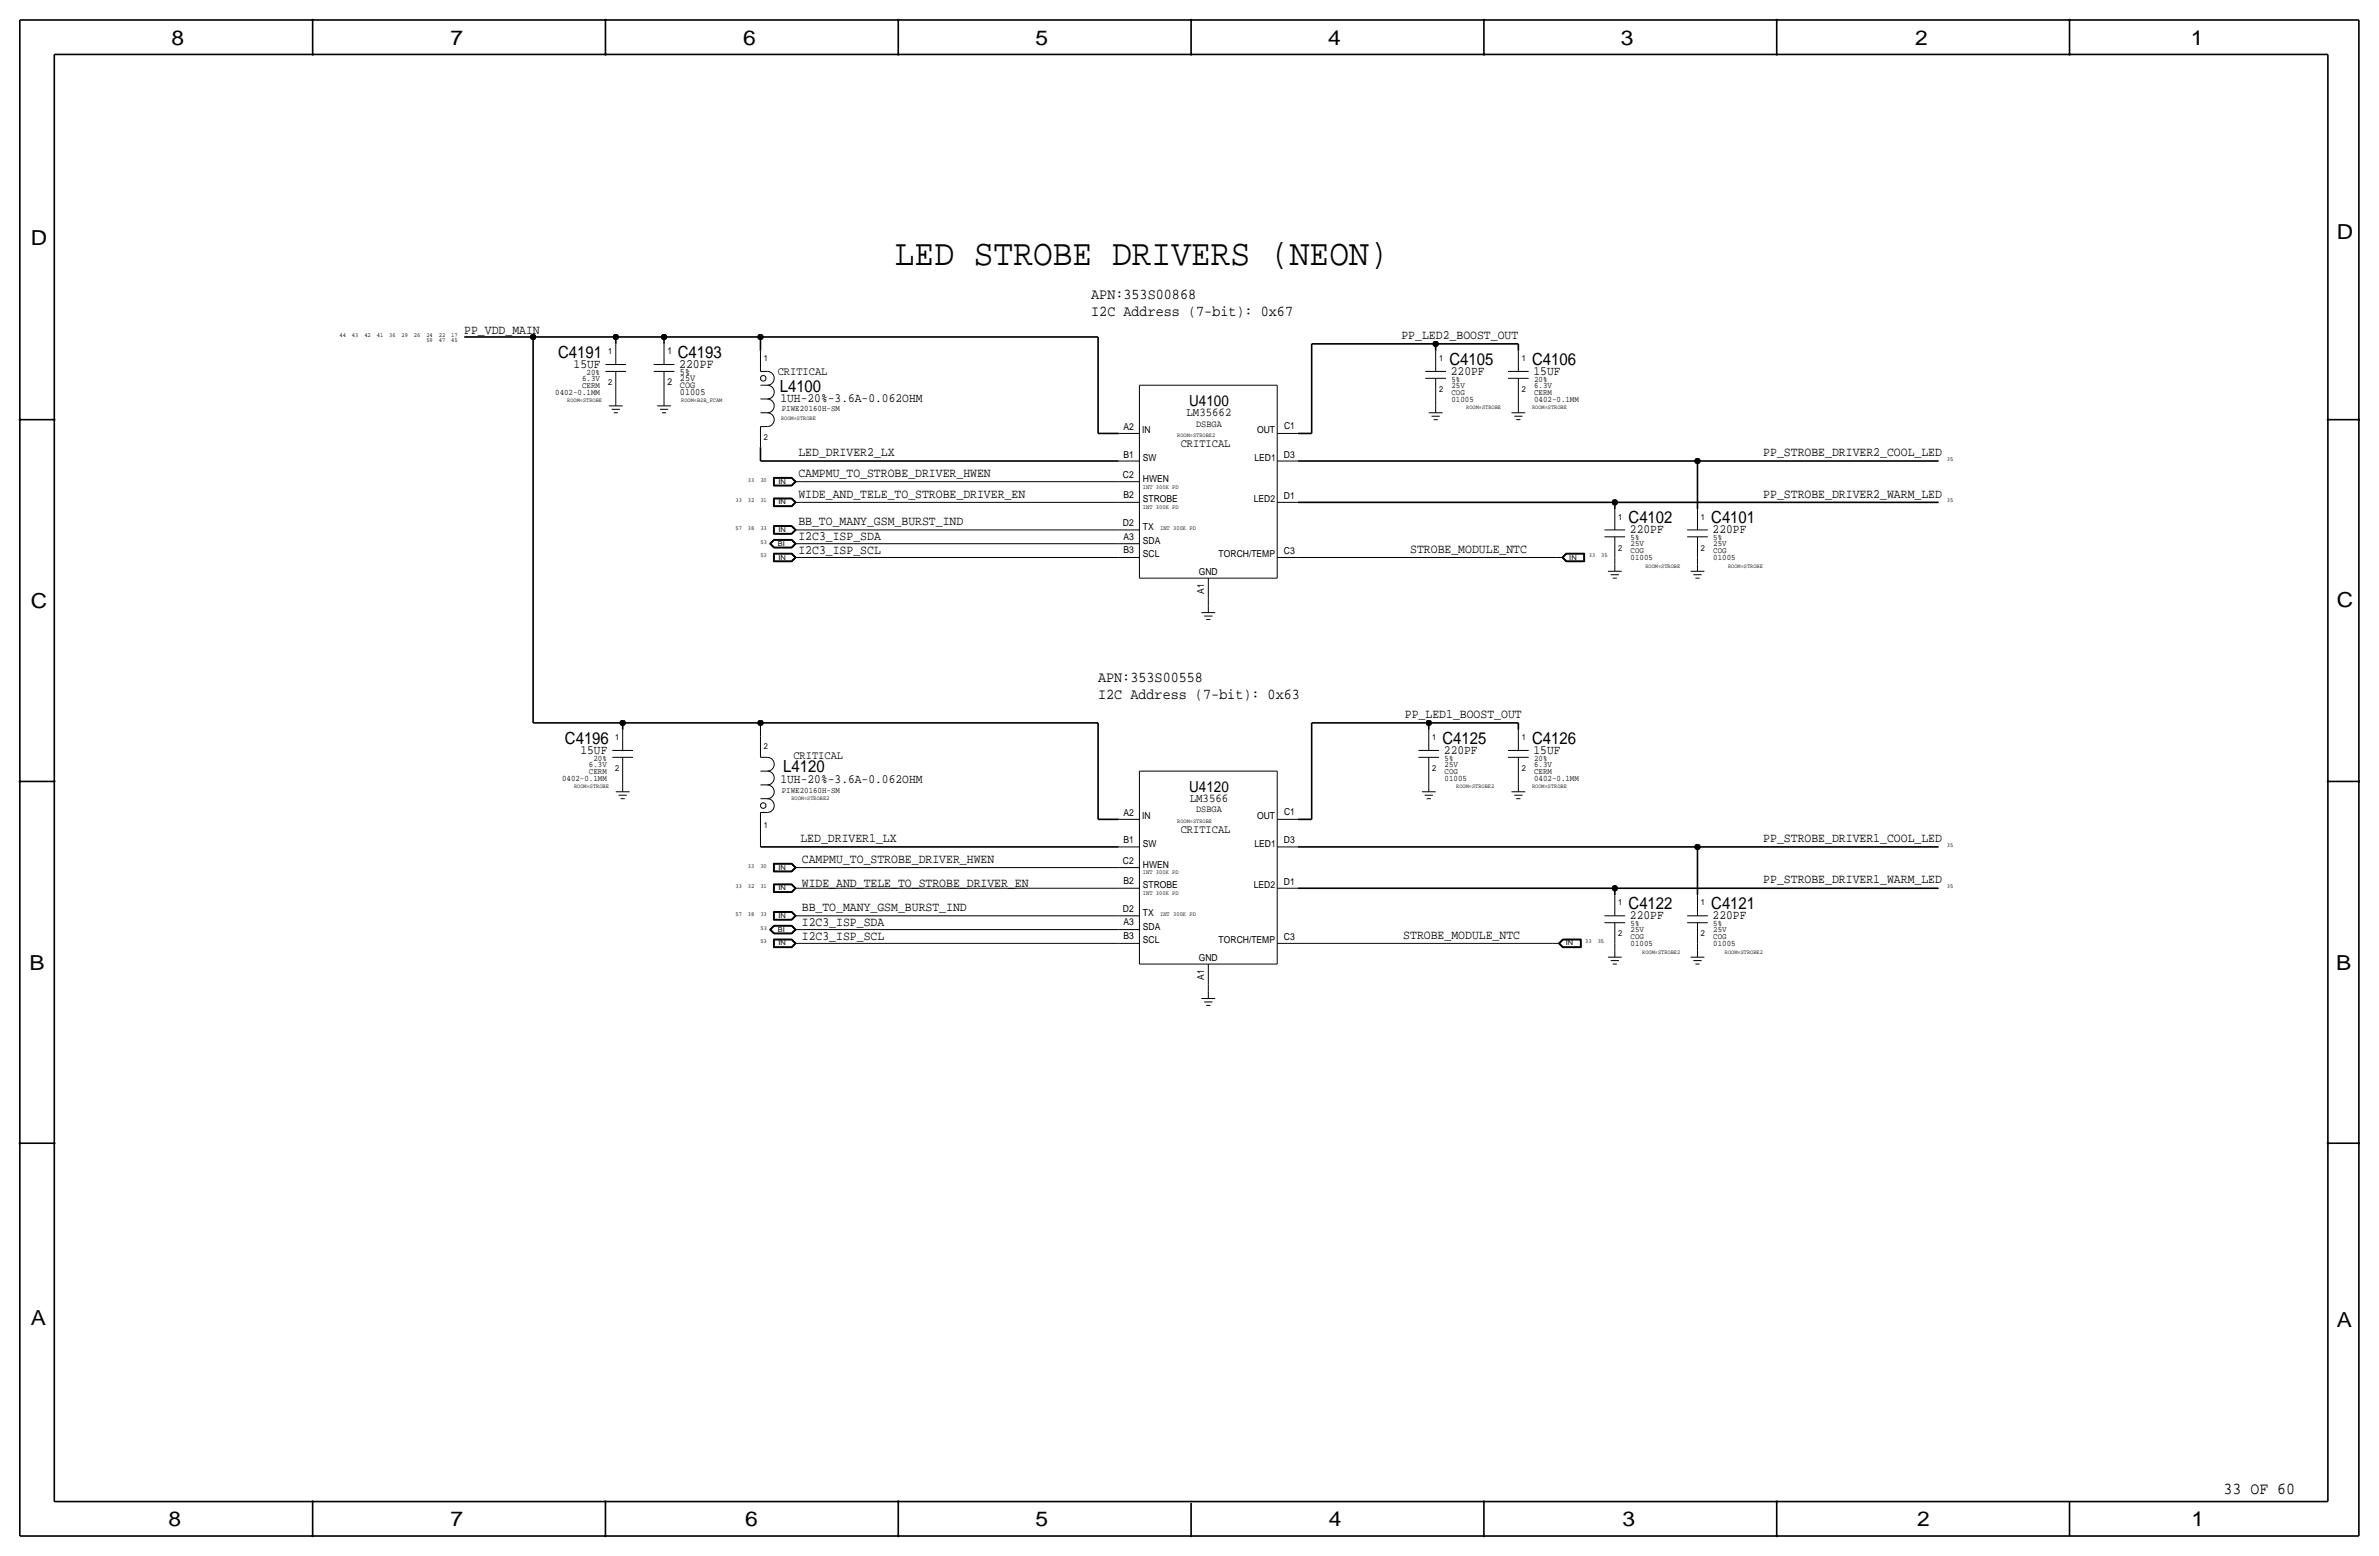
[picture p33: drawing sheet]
<svg xmlns="http://www.w3.org/2000/svg" width="877mm" height="574mm" viewBox="0 0 877 574" stroke-linecap="round" stroke-linejoin="round" font-family="sans-serif">
<defs><g id="words">
<text font-size="13.6" x="329.9" y="97.5">LED STROBE DRIVERS (NEON)</text>
<g font-size="7.6">
<text x="63.2" y="16.5">8</text>
<text x="166.1" y="16.5">7</text>
<text x="274" y="16.5">6</text>
<text x="381.7" y="16.5">5</text>
<text x="489.7" y="16.5">4</text>
<text x="597.6" y="16.5">3</text>
<text x="706.1" y="16.5">2</text>
<text x="807.7" y="16.5">1</text>
<text x="861.5" y="88.1">D</text>
<text x="11.4" y="90.4">D</text>
<text x="11.4" y="224.3">C</text>
<text x="861.5" y="223.8">C</text>
<text x="10.8" y="357.6">B</text>
<text x="861.3" y="357.4">B</text>
<text x="11.3" y="488.4">A</text>
<text x="861.5" y="489.2">A</text>
<text x="62.2" y="562.6">8</text>
<text x="166" y="562.6">7</text>
<text x="274.8" y="562.6">6</text>
<text x="381.7" y="562.6">5</text>
<text x="489.9" y="562.6">4</text>
<text x="598.1" y="562.6">3</text>
<text x="706.8" y="562.6">2</text>
<text x="807.9" y="562.6">1</text>
</g>
<g font-size="6.2">
<text x="205.7" y="131.8">C4191</text>
<text x="249.9" y="131.8">C4193</text>
<text x="534.4" y="134.4">C4105</text>
<text x="564.8" y="134.4">C4106</text>
<text x="287.5" y="144.5">L4100</text>
<text x="600.4" y="192.8">C4102</text>
<text x="630.9" y="192.8">C4101</text>
<text x="208.3" y="274.1">C4196</text>
<text x="531.8" y="274.1">C4125</text>
<text x="564.8" y="274.1">C4126</text>
<text x="288.7" y="284.6">L4120</text>
<text x="600.4" y="335">C4122</text>
<text x="630.9" y="335">C4121</text>
<text x="819.8" y="550.8">33 OF 60</text>
</g>
<g font-size="5.6">
<text x="402.3" y="110.2">APN:353S00868</text>
<text x="402.3" y="116.6">I2C Address (7-bit): 0x67</text>
<text x="438.4" y="149.6">U4100</text>
<text x="404.8" y="251.2">APN:353S00558</text>
<text x="404.8" y="257.6">I2C Address (7-bit): 0x63</text>
<text x="438.4" y="291.8">U4120</text>
</g>
<g font-size="4.7">
<text x="171.1" y="122.9">PP_VDD_MAIN</text>
<text x="516.7" y="125">PP_LED2_BOOST_OUT</text>
<text x="211.5" y="135.6">15UF</text>
<text x="250.4" y="135.6">220PF</text>
<text x="534.9" y="138.2">220PF</text>
<text x="565.4" y="138.2">15UF</text>
<text x="287.7" y="148.3">1UH-20%-3.6A-0.062OHM</text>
<text x="294.3" y="168.1">LED_DRIVER2_LX</text>
<text x="650.1" y="168.1">PP_STROBE_DRIVER2_COOL_LED</text>
<text x="294.3" y="175.8">CAMPMU_TO_STROBE_DRIVER_HWEN</text>
<text x="294.3" y="183.4">WIDE_AND_TELE_TO_STROBE_DRIVER_EN</text>
<text x="650.1" y="183.4">PP_STROBE_DRIVER2_WARM_LED</text>
<text x="294.3" y="193.6">BB_TO_MANY_GSM_BURST_IND</text>
<text x="600.9" y="196.6">220PF</text>
<text x="631.4" y="196.6">220PF</text>
<text x="294.3" y="199.1">I2C3_ISP_SDA</text>
<text x="519.9" y="203.7">STROBE_MODULE_NTC</text>
<text x="294.3" y="204.2">I2C3_ISP_SCL</text>
<text x="517.9" y="264.7">PP_LED1_BOOST_OUT</text>
<text x="214" y="277.9">15UF</text>
<text x="532.3" y="277.9">220PF</text>
<text x="565.4" y="277.9">15UF</text>
<text x="287.7" y="288.6">1UH-20%-3.6A-0.062OHM</text>
<text x="295.1" y="310.4">LED_DRIVER1_LX</text>
<text x="650.1" y="310.4">PP_STROBE_DRIVER1_COOL_LED</text>
<text x="295.6" y="318">CAMPMU_TO_STROBE_DRIVER_HWEN</text>
<text x="295.6" y="326.9">WIDE_AND_TELE_TO_STROBE_DRIVER_EN</text>
<text x="650.1" y="325.6">PP_STROBE_DRIVER1_WARM_LED</text>
<text x="295.6" y="335.8">BB_TO_MANY_GSM_BURST_IND</text>
<text x="295.6" y="341.4">I2C3_ISP_SDA</text>
<text x="600.9" y="338.8">220PF</text>
<text x="631.4" y="338.8">220PF</text>
<text x="295.6" y="346.5">I2C3_ISP_SCL</text>
<text x="517.3" y="346">STROBE_MODULE_NTC</text>
</g>
<g font-size="4.4">
<text x="437.4" y="153.4">LM35662</text>
<text x="438.6" y="295.7">LM3566</text>
</g>
<g font-size="4.3">
<text x="286.7" y="138.2">CRITICAL</text>
<text x="435.3" y="164.8">CRITICAL</text>
<text x="292.5" y="279.9">CRITICAL</text>
<text x="435.3" y="307.1">CRITICAL</text>
</g>
<g font-size="3.5">
<text x="246.1" y="130.6">1</text>
<text x="246.1" y="142">2</text>
<text x="250.6" y="140.5">25V</text>
<text x="250.6" y="143">COG</text>
<text x="250.6" y="138.2">5%</text>
<text x="250.6" y="145.5">01005</text>
<text x="414.2" y="158.5">A2</text>
<text x="421.1" y="159.8">IN</text>
<text x="441" y="157.2">DSBGA</text>
<text x="463.5" y="159.8">OUT</text>
<text x="473.4" y="158.2">C1</text>
<text x="414.2" y="168.7">B1</text>
<text x="421.3" y="169.9">SW</text>
<text x="462.5" y="169.9">LED1</text>
<text x="473.4" y="168.7">D3</text>
<text x="414" y="176.2">C2</text>
<text x="421.3" y="177.5">HWEN</text>
<text x="414.2" y="183.6">B2</text>
<text x="421.3" y="185.2">STROBE</text>
<text x="462.2" y="185.2">LED2</text>
<text x="473.4" y="183.9">D1</text>
<text x="414" y="194">D2</text>
<text x="421.3" y="195.3">TX</text>
<text x="414.2" y="198.9">A3</text>
<text x="414.2" y="204">B3</text>
<text x="421.3" y="200.4">SDA</text>
<text x="421.3" y="205.5">SCL</text>
<text x="449.3" y="205.5">TORCH/TEMP</text>
<text x="473.4" y="204.2">C3</text>
<text x="442" y="211.8">GND</text>
<text x="443.9" y="219" transform="rotate(-90 443.9 219)">A1</text>
<text x="441" y="299.5">DSBGA</text>
<text x="414.2" y="300.7">A2</text>
<text x="421.1" y="302">IN</text>
<text x="463.5" y="302">OUT</text>
<text x="473.4" y="300.5">C1</text>
<text x="414.2" y="310.9">B1</text>
<text x="473.4" y="310.9">D3</text>
<text x="421.3" y="312.2">SW</text>
<text x="462.5" y="312.2">LED1</text>
<text x="414" y="318.5">C2</text>
<text x="421.3" y="319.8">HWEN</text>
<text x="414.2" y="325.9">B2</text>
<text x="421.3" y="327.4">STROBE</text>
<text x="462.2" y="327.4">LED2</text>
<text x="473.4" y="326.1">D1</text>
<text x="414" y="336.2">D2</text>
<text x="414.2" y="341.1">A3</text>
<text x="421.3" y="337.6">TX</text>
<text x="414.2" y="346.2">B3</text>
<text x="421.3" y="342.6">SDA</text>
<text x="421.3" y="347.7">SCL</text>
<text x="449.3" y="347.7">TORCH/TEMP</text>
<text x="473.4" y="346.5">C3</text>
<text x="442" y="354.1">GND</text>
<text x="443.9" y="361.2" transform="rotate(-90 443.9 361.2)">A1</text>
</g>
<g font-size="3.1">
<text x="224.2" y="130.6">1</text>
<text x="281.6" y="133.1">1</text>
<text x="530.6" y="133.1">1</text>
<text x="561" y="133.1">1</text>
<text x="214.6" y="143">CERM</text>
<text x="214.6" y="140.5">6.3V</text>
<text x="216.2" y="138.2">20%</text>
<text x="224.2" y="142">2</text>
<text x="535.1" y="140.7">5%</text>
<text x="535.1" y="143">25V</text>
<text x="565.6" y="140.7">20%</text>
<text x="565.6" y="143">6.3V</text>
<text x="204.7" y="145.5">0402-0.1MM</text>
<text x="530.6" y="144.5">2</text>
<text x="535.1" y="148.1">01005</text>
<text x="535.1" y="145.5">COG</text>
<text x="561" y="144.5">2</text>
<text x="565.6" y="145.5">CERM</text>
<text x="565.6" y="148.1">0402-0.1MM</text>
<text x="288.2" y="151.4">PIWE20160H-SM</text>
<text x="281.6" y="162.3">2</text>
<text x="596.6" y="191.5">1</text>
<text x="627.1" y="191.5">1</text>
<text x="596.6" y="202.9">2</text>
<text x="601.2" y="199.1">5%</text>
<text x="601.2" y="204">COG</text>
<text x="601.2" y="201.4">25V</text>
<text x="627.1" y="202.9">2</text>
<text x="631.6" y="204">COG</text>
<text x="631.6" y="201.4">25V</text>
<text x="631.6" y="199.1">5%</text>
<text x="601.2" y="206.5">01005</text>
<text x="631.6" y="206.5">01005</text>
<text x="226.8" y="272.8">1</text>
<text x="528" y="272.8">1</text>
<text x="561" y="272.8">1</text>
<text x="218.8" y="280.4">20%</text>
<text x="281.6" y="276.1">2</text>
<text x="532.6" y="280.4">5%</text>
<text x="565.6" y="280.4">20%</text>
<text x="207.2" y="287.8">0402-0.1MM</text>
<text x="217.1" y="285.2">CERM</text>
<text x="217.1" y="282.7">6.3V</text>
<text x="226.8" y="284.2">2</text>
<text x="528" y="284.2">2</text>
<text x="532.6" y="287.8">01005</text>
<text x="532.6" y="285.2">COG</text>
<text x="532.6" y="282.7">25V</text>
<text x="561" y="284.2">2</text>
<text x="565.6" y="285.2">CERM</text>
<text x="565.6" y="282.7">6.3V</text>
<text x="565.6" y="287.8">0402-0.1MM</text>
<text x="288.2" y="292.2">PIWE20160H-SM</text>
<text x="281.6" y="305.4">1</text>
<text x="596.6" y="333.8">1</text>
<text x="627.1" y="333.8">1</text>
<text x="601.2" y="341.4">5%</text>
<text x="631.6" y="341.4">5%</text>
<text x="596.6" y="345.2">2</text>
<text x="601.2" y="346.2">COG</text>
<text x="601.2" y="343.7">25V</text>
<text x="627.1" y="345.2">2</text>
<text x="631.6" y="346.2">COG</text>
<text x="631.6" y="343.7">25V</text>
<text x="601.2" y="348.7">01005</text>
<text x="631.6" y="348.7">01005</text>
</g>
<g font-size="2.5">
<text x="287" y="178.3">IN</text>
<text x="287" y="185.9">IN</text>
<text x="287" y="196.1">IN</text>
<text x="286.7" y="201.2">BI</text>
<text x="287" y="206.2">IN</text>
<text x="578.6" y="206.2">IN</text>
<text x="287" y="320.5">IN</text>
<text x="287" y="328.2">IN</text>
<text x="287" y="338.3">IN</text>
<text x="286.7" y="343.4">BI</text>
<text x="287" y="348.5">IN</text>
<text x="577.3" y="348.5">IN</text>
</g>
<g font-size="2.3">
<text x="125.2" y="124.2">44</text>
<text x="129.7" y="124.2">43</text>
<text x="134.3" y="124.2">42</text>
<text x="138.9" y="124.2">41</text>
<text x="143.5" y="124.2">36</text>
<text x="148" y="124.2">29</text>
<text x="152.6" y="124.2">26</text>
<text x="157.2" y="124.2">24</text>
<text x="161.8" y="124.2">22</text>
<text x="166.3" y="124.2">17</text>
<text x="157.2" y="126">59</text>
<text x="161.8" y="126">47</text>
<text x="166.3" y="126">45</text>
<text x="717.8" y="169.9">35</text>
<text x="275.7" y="177.5">33</text>
<text x="280.3" y="177.5">30</text>
<text x="271.2" y="185.2">33</text>
<text x="275.7" y="185.2">32</text>
<text x="280.3" y="185.2">31</text>
<text x="421.3" y="180.1">INT 300K PD</text>
<text x="717.8" y="185.2">35</text>
<text x="421.3" y="187.7">INT 300K PD</text>
<text x="271.2" y="195.3">57</text>
<text x="275.7" y="195.3">38</text>
<text x="280.3" y="195.3">33</text>
<text x="427.7" y="195.3">INT 300K PD</text>
<text x="280.4" y="200.4">53</text>
<text x="280.3" y="205.5">53</text>
<text x="585.7" y="205.5">33</text>
<text x="590.3" y="205.5">35</text>
<text x="717.8" y="312.2">35</text>
<text x="275.7" y="319.8">33</text>
<text x="280.3" y="319.8">30</text>
<text x="421.3" y="322.3">INT 300K PD</text>
<text x="271.2" y="327.4">33</text>
<text x="275.7" y="327.4">32</text>
<text x="280.3" y="327.4">31</text>
<text x="421.3" y="329.9">INT 300K PD</text>
<text x="717.8" y="327.4">35</text>
<text x="271.2" y="337.6">57</text>
<text x="275.7" y="337.6">38</text>
<text x="280.3" y="337.6">33</text>
<text x="427.7" y="337.6">INT 300K PD</text>
<text x="280.3" y="347.7">53</text>
<text x="280.4" y="342.6">53</text>
<text x="584.5" y="347.7">33</text>
<text x="589" y="347.7">35</text>
</g>
<g font-size="2.2">
<text x="209.1" y="148.3">ROOM=STROBE</text>
<text x="251.2" y="148.3">ROOM=B2B_FCAM</text>
<text x="288" y="154.7">ROOM=STROBE</text>
<text x="540.6" y="150.9">ROOM=STROBE</text>
<text x="564.8" y="150.9">ROOM=STROBE</text>
<text x="434" y="161">ROOM=STROBE2</text>
<text x="606.6" y="209.3">ROOM=STROBE</text>
<text x="637.1" y="209.3">ROOM=STROBE</text>
<text x="211.7" y="290.6">ROOM=STROBE</text>
<text x="536.9" y="290.6">ROOM=STROBE2</text>
<text x="564.8" y="290.6">ROOM=STROBE</text>
<text x="291.8" y="294.8">ROOM=STROBE2</text>
<text x="434" y="303.3">ROOM=STROBE</text>
<text x="605.5" y="351.5">ROOM=STROBE2</text>
<text x="635.9" y="351.5">ROOM=STROBE2</text>
</g>
</g></defs>
<g fill="none" stroke="#000" stroke-width=".37">
<path d="M223.2 134.4h7.6zM223.2 136.9h7.6zM227 126.7v7.7zM227 136.9v7.6zM241 134.4h7.6zM241 136.9h7.6zM244.8 126.7v7.7zM244.8 136.9v7.6zM280.4 136.9h2.5zM280.4 129.3v7.6zM282.9 136.9a2.54 2.54 0 0 1 2.5 2.5 2.54 2.54 0 0 1-2.5 2.6 2.54 2.54 0 0 1 2.5 2.5 2.54 2.54 0 0 1-2.5 2.6 2.54 2.54 0 0 1 2.5 2.5 2.54 2.54 0 0 1-2.5 2.5 2.54 2.54 0 0 1 2.5 2.6 2.54 2.54 0 0 1-2.5 2.5M525.5 139.4h7.6z"/>
<path d="M525.5 136.9h7.6zM529.3 129.3v7.6zM529.3 139.4v7.7zM556 136.9h7.6zM556 139.4h7.6zM559.8 129.3v7.6zM559.8 139.4v7.7zM224.5 149.6h5.1zM225.5 150.9h3zM226.3 152.1h1.5zM227 144.5v2.6zM227 147.1v2.5z"/>
<path d="M242.3 149.6h5zM243.3 150.9h3zM244 152.1h1.6zM244.8 144.5v2.6zM244.8 147.1v2.5zM280.4 142h2.5zM280.4 147.1h2.5zM280.4 152.1h2.5zM280.4 157.2h2.5zM280.4 157.2v7.6zM412.4 159.8h7.7zM420.1 142h50.8z"/>
<path d="M420.1 142v71.1zM470.9 159.8h7.6zM470.9 142v71.1zM526.7 152.1h5.1zM527.8 153.4h3zM528.5 154.7h1.5zM529.3 147.1v2.5zM529.3 149.6v2.5zM557.2 152.1h5.1zM558.2 153.4h3.1zM559 154.7h1.5zM559.8 147.1v2.5z"/>
<path d="M559.8 149.6v2.5zM285.1 176v3.1zM285.1 179.1h6.8zM285.1 176h6.8zM285.2 176.1v2.9zM285.2 179h6.7zM285.2 176.1h6.7zM285.3 176.2v2.7zM285.3 178.9h6.5zM285.3 176.2h6.5zM285.4 176.3h6.4zM285.4 176.3v2.5z"/>
<path d="M285.4 178.8h6.4zM291.8 178.8l1.3-1.3zM291.8 176.3l1.3 1.2zM291.8 178.9l1.4-1.4zM291.8 176.2l1.4 1.3zM291.9 176.1l1.5 1.4zM291.9 179l1.5-1.5zM291.9 176l1.6 1.5zM291.9 179.1l1.6-1.6zM293.1 177.5h2.5zM295.6 177.5h116.8zM412.4 169.9h7.7z"/>
<path d="M412.4 177.5h7.7zM470.9 169.9h7.6zM285.1 193.8v3.1zM285.1 196.9h6.8zM285.1 183.6v3.1zM285.1 186.7h6.8zM285.1 193.8h6.8zM285.1 183.6h6.8zM285.2 193.9v2.9zM285.2 196.8h6.7zM285.2 183.7v2.9zM285.2 186.6h6.7z"/>
<path d="M285.2 193.9h6.7zM285.2 183.7h6.7zM285.3 198.8h6.6zM285.3 198.9h6.6zM285.3 194v2.7zM285.3 196.7h6.5zM285.3 183.8v2.7zM285.3 186.5h6.5zM285.3 194h6.5zM285.3 183.8h6.5zM285.4 199h6.4zM285.4 199.1h6.4z"/>
<path d="M285.4 194.1h6.4zM285.4 183.9h6.4zM285.4 194.1v2.5zM285.4 196.6h6.4zM285.4 183.9v2.5zM285.4 186.4h6.4zM291.8 186.4l1.3-1.2zM291.8 199.1l1.3 1.3zM291.8 194.1l1.3 1.2zM291.8 183.9l1.3 1.3zM291.8 196.7l1.4-1.4zM291.8 186.5l1.4-1.3z"/>
<path d="M291.8 199l1.4 1.4zM291.8 194l1.4 1.3zM291.8 183.8l1.4 1.4zM291.9 198.9l1.5 1.5zM291.9 193.9l1.5 1.4zM291.9 183.7l1.5 1.5zM291.9 196.8l1.5-1.5zM291.9 186.6l1.5-1.4zM291.9 198.8l1.6 1.6zM291.9 193.8l1.6 1.5zM291.9 183.6l1.6 1.6zM291.9 196.9l1.6-1.6z"/>
<path d="M291.9 186.7l1.6-1.5zM293.1 195.3h2.5zM293.1 185.2h2.5zM293.1 195.3l-1.3 1.3zM295.6 195.3h116.8zM295.6 185.2h116.8zM412.4 185.2h7.7zM412.4 195.3h7.7zM470.9 185.2h7.6zM591.5 197.9h7.6zM591.5 195.3h7.6zM595.3 187.7v7.6z"/>
<path d="M595.3 197.9v7.6zM622 197.9h7.6zM622 195.3h7.6zM625.8 187.7v7.6zM625.8 197.9v7.6zM283.7 200.4l1.6 1.6zM283.7 200.4l1.6-1.6zM283.9 200.4l1.4-1.5zM283.9 200.4l1.4 1.5zM284 200.4l1.4-1.4zM284 200.4l1.4 1.4zM284.2 200.4l1.2 1.3z"/>
<path d="M284.2 200.4l1.2-1.3zM285.1 203.9v3.2zM285.1 207.1h6.8zM285.1 203.9h6.8zM285.2 204v3zM285.2 207h6.7zM285.2 204h6.7zM285.3 202h6.6zM285.3 204.1v2.8zM285.3 206.9h6.5zM285.3 201.9h6.6zM285.3 204.1h6.5z"/>
<path d="M285.4 201.8h6.4zM285.4 204.2h6.4zM285.4 204.2v2.6zM285.4 206.8h6.4zM285.4 201.7h6.4zM291.8 206.8l1.3-1.3zM291.8 201.7l1.3-1.3zM291.8 204.2l1.3 1.3zM291.8 206.9l1.4-1.4zM291.8 201.8l1.4-1.4zM291.8 204.1l1.4 1.4zM291.9 204l1.5 1.5z"/>
<path d="M291.9 207l1.5-1.5zM291.9 201.9l1.5-1.5zM291.9 203.9l1.6 1.6zM291.9 207.1l1.6-1.6zM291.9 202l1.6-1.6zM293.1 205.5h2.5zM293.1 200.4h2.5zM295.6 205.5h116.8zM295.6 200.4h116.8zM412.4 205.5h7.7zM412.4 200.4h7.7zM420.1 213.1h50.8z"/>
<path d="M445.5 213.1v7.6zM470.9 205.5h7.6zM478.5 205.5h95.2zM573.7 205.5h2.6zM575.8 205.5l1.6 1.6zM576 205.5l1.4-1.5zM576 205.5l1.4 1.5zM576.1 205.5l1.4-1.4zM576.1 205.5l1.4 1.4zM576.3 205.5l1.2 1.3zM576.3 205.5l1.2-1.3zM577.4 203.9h6.8z"/>
<path d="M577.4 203.9l-1.6 1.6zM577.4 207.1h6.8zM577.4 207h6.7zM577.4 204h6.7zM577.5 206.9h6.5zM577.5 204.1h6.5zM577.5 204.2h6.4zM577.5 206.8h6.4zM583.9 204.2v2.6zM584 204.1v2.8zM584.1 204v3zM584.2 203.9v3.2z"/>
<path d="M592.8 210.6h5.1zM593.8 211.8h3.1zM594.6 213.1h1.5zM595.3 205.5v2.5zM595.3 208v2.6zM623.3 210.6h5zM624.3 211.8h3zM625 213.1h1.6zM625.8 205.5v2.5zM625.8 208v2.6zM442.9 225.8h5.1zM443.9 227.1h3.1z"/>
<path d="M444.7 228.3h1.5zM445.5 220.7v2.6zM445.5 223.3v2.5zM225.8 279.1h7.6zM225.8 276.6h7.6zM229.6 269v7.6zM229.6 279.1v7.7zM280.4 279.1h2.5zM280.4 266.4v5.1zM280.4 271.5v7.6zM282.9 279.2a2.54 2.54 0 0 1 2.5 2.5 2.54 2.54 0 0 1-2.5 2.6 2.51 2.51 0 0 1 2.5 2.5 2.51 2.51 0 0 1-2.5 2.5 2.54 2.54 0 0 1 2.5 2.5 2.54 2.54 0 0 1-2.5 2.6M522.9 279.1h7.7z"/>
<path d="M522.9 276.6h7.7zM526.7 269v7.6zM526.7 279.1v7.7zM556 276.6h7.6zM556 279.1h7.6zM559.8 269v7.6zM559.8 279.1v7.7zM227 291.8h5.1zM228 293.1h3.1zM228.8 294.4h1.5zM229.6 286.8v2.5zM229.6 289.3v2.5z"/>
<path d="M280.4 294.4h2.5zM280.4 289.3h2.5zM280.4 284.2h2.5zM280.4 299.5h2.5zM280.4 299.5v7.6zM282.9 294.4a2.51 2.51 0 0 1 2.5 2.6 2.51 2.51 0 0 1-2.5 2.5M420.1 284.2h50.8zM420.1 284.2v71.1zM470.9 284.2v71.1zM524.2 291.8h5.1zM525.2 293.1h3.1zM526 294.4h1.5z"/>
<path d="M526.7 286.8v2.5zM526.7 289.3v2.5zM557.2 291.8h5.1zM558.2 293.1h3.1zM559 294.4h1.5zM559.8 286.8v2.5zM559.8 289.3v2.5zM280.4 307.1v5.1zM285.1 318.2v3.2zM285.1 318.2h6.8zM285.2 318.3v3zM285.2 318.3h6.7z"/>
<path d="M285.3 318.4v2.8zM285.3 318.4h6.5zM285.4 318.5h6.4zM285.4 318.5v2.6zM291.8 318.5l1.3 1.3zM291.8 318.4l1.4 1.4zM291.9 318.3l1.5 1.5zM291.9 318.2l1.6 1.6zM293.1 319.8h2.5zM295.6 319.8h116.8zM412.4 302h7.7zM412.4 312.2h7.7z"/>
<path d="M412.4 319.8h7.7zM470.9 312.2h7.6zM470.9 302h7.6zM285.1 321.4h6.8zM285.1 325.8v3.2zM285.1 329h6.8zM285.1 336v3.1zM285.1 339.1h6.8zM285.1 325.8h6.8zM285.1 336h6.8zM285.2 321.3h6.7zM285.2 325.9v3z"/>
<path d="M285.2 328.9h6.7zM285.2 336.1v2.9zM285.2 339h6.7zM285.2 325.9h6.7zM285.2 336.1h6.7zM285.3 321.2h6.5zM285.3 326v2.8zM285.3 328.8h6.5zM285.3 336.2v2.7zM285.3 338.9h6.5zM285.3 326h6.5zM285.3 336.2h6.5z"/>
<path d="M285.4 326.1h6.4zM285.4 336.3h6.4zM285.4 321.1h6.4zM285.4 326.1v2.6zM285.4 328.7h6.4zM285.4 336.3v2.5zM285.4 338.8h6.4zM291.8 321.1l1.3-1.3zM291.8 328.7l1.3-1.3zM291.8 338.8l1.3-1.2zM291.8 326.1l1.3 1.3zM291.8 336.3l1.3 1.3z"/>
<path d="M291.8 321.2l1.4-1.4zM291.8 328.8l1.4-1.4zM291.8 338.9l1.4-1.3zM291.8 326l1.4 1.4zM291.8 336.2l1.4 1.4zM291.9 325.9l1.5 1.5zM291.9 336.1l1.5 1.5zM291.9 321.3l1.5-1.5zM291.9 328.9l1.5-1.5zM291.9 339l1.5-1.4zM291.9 325.8l1.6 1.6zM291.9 336l1.6 1.6z"/>
<path d="M291.9 321.4l1.6-1.6zM291.9 329l1.6-1.6zM291.9 339.1l1.6-1.5zM293.1 327.4h2.5zM293.1 337.6h2.5zM295.6 337.6h116.8zM295.6 327.4h116.8zM412.4 327.4h7.7zM412.4 337.6h7.7zM470.9 327.4h7.6zM591.5 337.6h7.6zM595.3 329.9v7.7z"/>
<path d="M622 337.6h7.6zM625.8 329.9v7.7zM283.7 342.6l1.6 1.6zM283.7 342.6l1.6-1.5zM283.9 342.6l1.4-1.4zM283.9 342.6l1.4 1.5zM284 342.6l1.4-1.3zM284 342.6l1.4 1.4zM284.2 342.6l1.2 1.3zM284.2 342.6l1.2-1.2zM285.1 346.2v3.1zM285.1 349.3h6.8z"/>
<path d="M285.1 346.2h6.8zM285.2 346.3v2.9zM285.2 349.2h6.7zM285.2 346.3h6.7zM285.3 344.2h6.6zM285.3 341.1h6.6zM285.3 341.2h6.6zM285.3 344.1h6.6zM285.3 346.4v2.7zM285.3 349.1h6.5zM285.3 346.4h6.5zM285.4 344h6.4z"/>
<path d="M285.4 341.3h6.4zM285.4 341.4h6.4zM285.4 346.5h6.4zM285.4 343.9h6.4zM285.4 346.5v2.5zM285.4 349h6.4zM291.8 343.9l1.3-1.3zM291.8 349l1.3-1.3zM291.8 341.4l1.3 1.2zM291.8 346.5l1.3 1.2zM291.8 344l1.4-1.4zM291.8 349.1l1.4-1.4z"/>
<path d="M291.8 341.3l1.4 1.3zM291.8 346.4l1.4 1.3zM291.9 341.2l1.5 1.4zM291.9 346.3l1.5 1.4zM291.9 344.1l1.5-1.5zM291.9 349.2l1.5-1.5zM291.9 341.1l1.6 1.5zM291.9 346.2l1.6 1.5zM291.9 344.2l1.6-1.6zM291.9 349.3l1.6-1.6zM293.1 342.6h2.5zM293.1 347.7h2.5z"/>
<path d="M295.6 347.7h116.8zM295.6 342.6h116.8zM412.4 347.7h7.7zM412.4 342.6h7.7zM420.1 355.3h50.8zM445.5 355.3v7.7zM470.9 347.7h7.6zM478.5 347.7h94zM572.5 347.7h2.5zM574.5 347.7l1.6 1.6zM574.5 347.7l1.6-1.5zM574.7 347.7l1.5-1.4z"/>
<path d="M574.7 347.7l1.5 1.5zM574.9 347.7l1.3 1.4zM575 347.7l1.3-1.2zM575 347.7l1.3 1.3zM576.1 346.2h6.8zM576.1 349.3h6.8zM576.2 349.2h6.6zM576.2 346.3h6.6zM576.2 349.1h6.5zM576.2 346.4l-1.3 1.3zM576.2 346.4h6.5zM576.3 349h6.3z"/>
<path d="M576.3 346.5h6.3zM582.6 346.5v2.5zM582.7 346.4v2.7zM582.8 346.3v2.9zM582.9 346.2v3.1zM591.5 340.1h7.6zM592.8 352.8h5.1zM593.8 354.1h3.1zM594.6 355.3h1.5zM595.3 347.7v2.6zM595.3 340.1v7.6zM595.3 350.3v2.5z"/>
<path d="M622 340.1h7.6zM623.3 352.8h5zM624.3 354.1h3zM625 355.3h1.6zM625.8 347.7v2.6zM625.8 340.1v7.6zM625.8 350.3v2.5zM442.9 368h5.1zM443.9 369.3h3.1zM444.7 370.6h1.5zM445.5 363v2.5zM445.5 365.5v2.5z"/>
<circle cx="281.4" cy="139.5" r="1.02"/>
<circle cx="281.4" cy="296.9" r="1.02"/>
</g>
<g fill="none" stroke="#000" stroke-width=".6" stroke-linecap="butt">
<path d="M7.3 7.4v558.8zM7.3 7.4h862.3zM115.3 7.4v12.7zM223.2 7.4v12.7zM331.2 7.4v12.7zM439.1 7.4v12.7zM547.1 7.4v12.7zM655 7.4v12.7zM763 7.4v12.7zM869.6 7.4v558.8zM20 20.1v533.4zM20 20.1h838.2z"/>
<path d="M858.2 20.1v533.4zM171.1 124.2h25.4zM196.5 124.2h30.5zM196.5 124.2v142.2zM227 124.2h17.8zM227 124.2v2.5zM244.8 124.2v2.5zM244.8 124.2h35.6zM280.4 124.2h124.4zM280.4 124.2v5.1zM404.8 124.2v35.6zM483.6 126.7v33.1z"/>
<path d="M483.6 126.7h45.7zM529.3 126.7v2.6zM529.3 126.7h30.5zM559.8 126.7v2.6zM7.3 154.7h12.7zM404.8 159.8h7.6zM478.5 159.8h5.1zM858.2 154.7h11.4zM280.4 164.8v5.1zM280.4 169.9h132zM478.5 169.9h147.3zM625.8 169.9h88.9z"/>
<path d="M625.8 169.9v17.8zM478.5 185.2h116.8zM595.3 185.2h119.4zM595.3 185.2v2.5zM196.5 266.4h33.1zM229.6 266.4h50.8zM229.6 266.4v2.6zM280.4 266.4h124.4zM404.8 266.4v35.6zM483.6 266.4v35.6zM483.6 266.4h43.1zM526.7 266.4h33.1z"/>
<path d="M526.7 266.4v2.6zM559.8 266.4v2.6zM7.3 288h12.7zM858.2 288h11.4zM280.4 312.2h132zM404.8 302h7.6zM478.5 312.2h147.3zM478.5 302h5.1zM625.8 312.2h88.9zM625.8 312.2v17.7zM478.5 327.4h116.8zM595.3 327.4h119.4z"/>
<path d="M595.3 327.4v2.5zM7.3 421.4h12.7zM858.2 421.4h11.4zM20 553.5h838.2zM115.3 553.5v12.7zM223.2 553.5v12.7zM331.2 553.5v12.7zM439.1 554v12.2zM547.1 553.5v12.7zM655 553.5v12.7zM763 553.5v12.7zM7.3 566.2h862.3z"/>
</g>
<g fill="#000" stroke="#000" stroke-width=".37">
<path d="M115.1 7.2h.4v.3h-.4zM115.1 19.9h.4v.3h-.4zM223 7.2h.4v.3h-.4zM223 19.9h.4v.3h-.4zM331 19.9h.4v.3h-.4zM331 7.2h.4v.3h-.4zM438.9 7.2h.4v.3h-.4zM438.9 19.9h.4v.3h-.4zM546.9 7.2h.4v.3h-.4zM546.9 19.9h.4v.3h-.4zM654.8 19.9h.4v.3h-.4zM654.8 7.2h.4v.3h-.4z"/>
<path d="M762.8 19.9h.4v.3h-.4zM762.8 7.2h.4v.3h-.4zM7.1 154.5h.4v.4h-.4zM19.8 154.5h.4v.4h-.4zM858 154.5h.4v.4h-.4zM869.5 154.5h.3v.4h-.3zM7.1 287.9h.4v.3h-.4zM19.8 287.9h.4v.3h-.4zM858 287.9h.4v.3h-.4zM869.5 287.9h.3v.3h-.3zM7.1 421.2h.4v.4h-.4zM19.8 421.2h.4v.4h-.4z"/>
<path d="M858 421.2h.4v.4h-.4zM869.5 421.2h.3v.4h-.3zM115.1 553.3h.4v.3h-.4zM223 553.3h.4v.3h-.4zM331 553.3h.4v.3h-.4zM546.9 553.3h.4v.3h-.4zM654.8 553.3h.4v.3h-.4zM115.1 566h.4v.3h-.4zM223 566h.4v.3h-.4zM331 566h.4v.3h-.4zM438.9 566h.4v.3h-.4zM546.9 566h.4v.3h-.4z"/>
<path d="M654.8 566h.4v.3h-.4z"/>
<circle cx="196.5" cy="124.2" r="1.02"/>
<circle cx="227" cy="124.2" r="1.02"/>
<circle cx="244.8" cy="124.2" r="1.02"/>
<circle cx="280.4" cy="124.2" r="1.02"/>
<circle cx="529.3" cy="126.7" r="1.02"/>
<circle cx="625.8" cy="169.9" r="1.02"/>
<circle cx="595.3" cy="185.2" r="1.02"/>
<circle cx="229.6" cy="266.4" r="1.02"/>
<circle cx="280.4" cy="266.4" r="1.02"/>
<circle cx="526.7" cy="266.4" r="1.02"/>
<circle cx="625.8" cy="312.2" r="1.02"/>
<circle cx="595.3" cy="327.4" r="1.02"/>
</g>
<use href="#words"/>
</svg>
